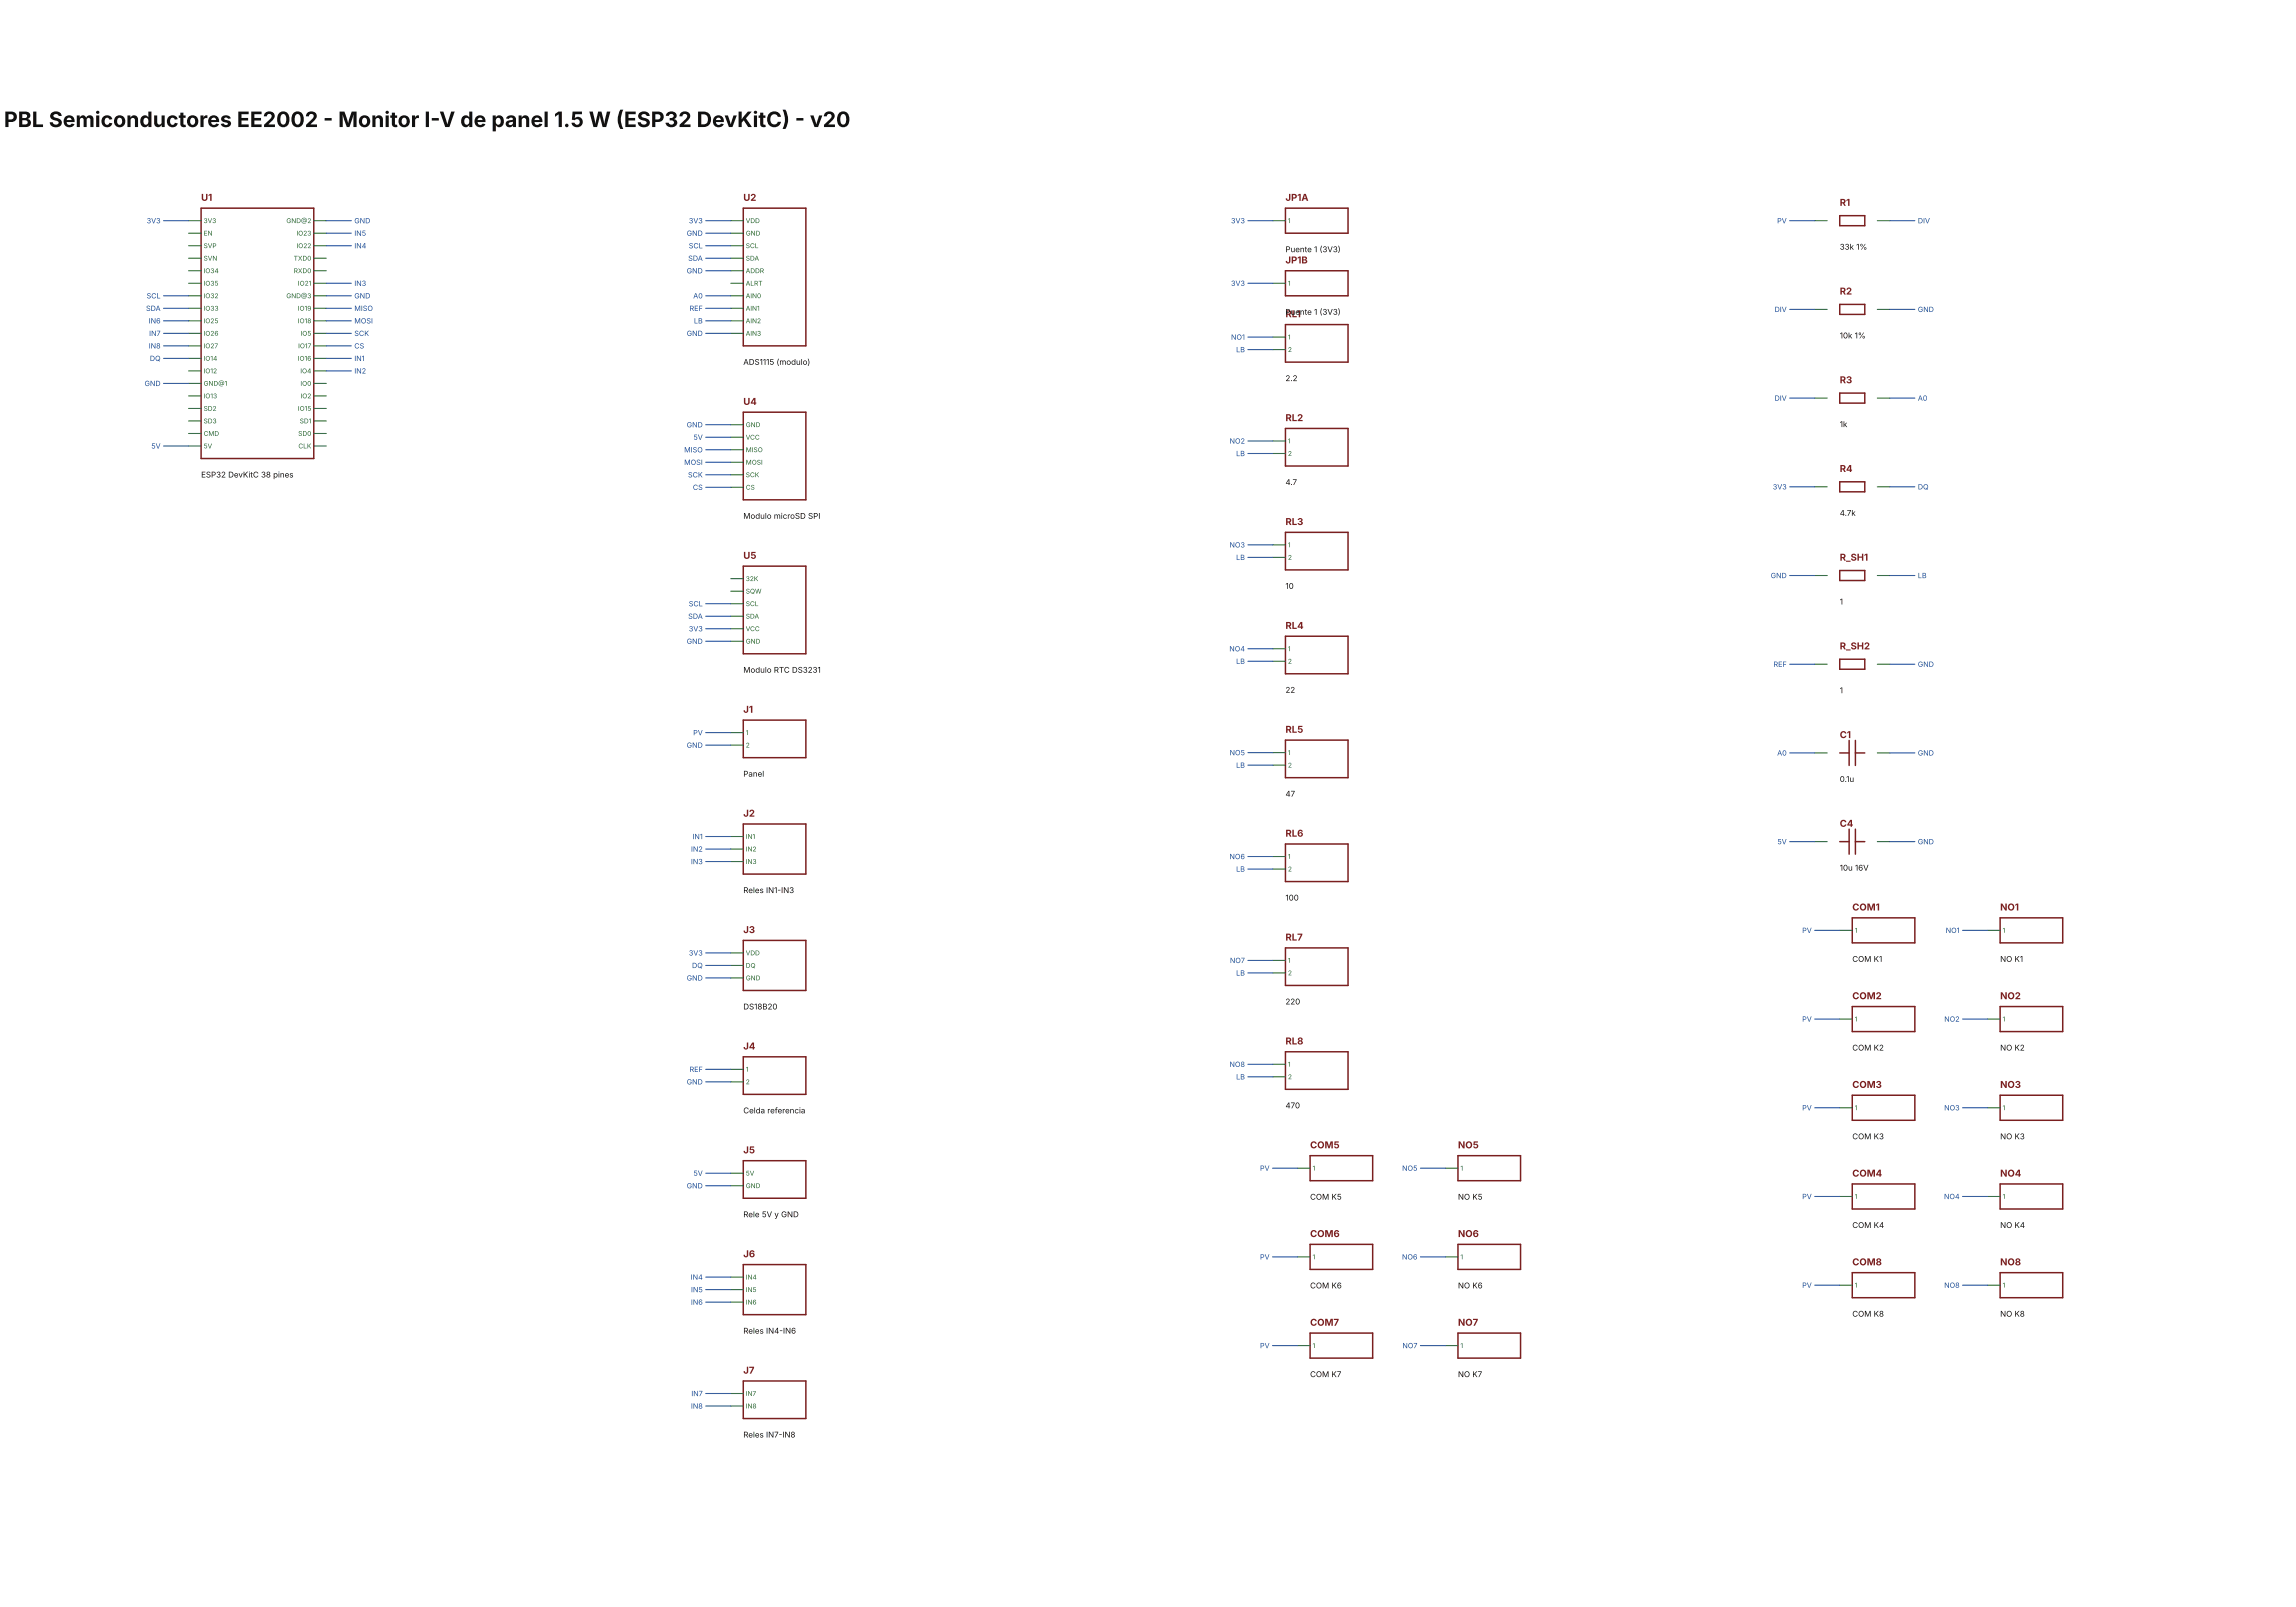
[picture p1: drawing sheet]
<svg xmlns="http://www.w3.org/2000/svg" width="762mm" height="533mm" viewBox="0 0 762 533" stroke-linecap="round" stroke-linejoin="round" font-family="sans-serif">
<defs><g id="words">
<text font-size="7.1" fill="#111" x="1.3" y="42.2">PBL Semiconductores EE2002 - Monitor I-V de panel 1.5 W (ESP32 DevKitC) - v20</text>
<g font-size="3.2" fill="#7a1f1f">
<text x="66.7" y="66.7">U1</text>
<text x="246.7" y="66.7">U2</text>
<text x="426.6" y="66.7">JP1A</text>
<text x="610.6" y="68.3">R1</text>
<text x="426.6" y="87.4">JP1B</text>
<text x="610.6" y="97.8">R2</text>
<text x="426.6" y="105.3">RL1</text>
<text x="610.6" y="127.2">R3</text>
<text x="246.7" y="134.4">U4</text>
<text x="426.6" y="139.8">RL2</text>
<text x="610.6" y="156.7">R4</text>
<text x="426.6" y="174.3">RL3</text>
<text x="246.7" y="185.5">U5</text>
<text x="610.6" y="186.1">R_SH1</text>
<text x="426.6" y="208.8">RL4</text>
<text x="610.6" y="215.6">R_SH2</text>
<text x="246.7" y="236.6">J1</text>
<text x="426.6" y="243.2">RL5</text>
<text x="610.6" y="245">C1</text>
<text x="246.7" y="271.1">J2</text>
<text x="610.6" y="274.4">C4</text>
<text x="426.6" y="277.7">RL6</text>
<text x="614.7" y="302.2">COM1</text>
<text x="663.8" y="302.2">NO1</text>
<text x="246.7" y="309.7">J3</text>
<text x="426.6" y="312.2">RL7</text>
<text x="614.7" y="331.7">COM2</text>
<text x="663.8" y="331.7">NO2</text>
<text x="426.6" y="346.7">RL8</text>
<text x="246.7" y="348.4">J4</text>
<text x="614.7" y="361.1">COM3</text>
<text x="663.8" y="361.1">NO3</text>
<text x="246.7" y="382.8">J5</text>
<text x="434.8" y="381.2">COM5</text>
<text x="483.9" y="381.2">NO5</text>
<text x="614.7" y="390.6">COM4</text>
<text x="663.8" y="390.6">NO4</text>
<text x="434.8" y="410.6">COM6</text>
<text x="483.9" y="410.6">NO6</text>
<text x="246.7" y="417.3">J6</text>
<text x="614.7" y="420">COM8</text>
<text x="663.8" y="420">NO8</text>
<text x="434.8" y="440.1">COM7</text>
<text x="483.9" y="440.1">NO7</text>
<text x="246.7" y="456">J7</text>
</g>
<g font-size="2.6" fill="#111">
<text x="426.6" y="83.7">Puente 1 (3V3)</text>
<text x="610.6" y="82.9">33k 1%</text>
<text x="426.6" y="104.5">Puente 1 (3V3)</text>
<text x="610.6" y="112.3">10k 1%</text>
<text x="246.7" y="121.1">ADS1115 (modulo)</text>
<text x="426.6" y="126.5">2.2</text>
<text x="610.6" y="141.8">1k</text>
<text x="66.7" y="158.5">ESP32 DevKitC 38 pines</text>
<text x="426.6" y="161">4.7</text>
<text x="246.7" y="172.2">Modulo microSD SPI</text>
<text x="610.6" y="171.2">4.7k</text>
<text x="426.6" y="195.5">10</text>
<text x="610.6" y="200.7">1</text>
<text x="246.7" y="223.3">Modulo RTC DS3231</text>
<text x="426.6" y="229.9">22</text>
<text x="610.6" y="230.1">1</text>
<text x="246.7" y="257.8">Panel</text>
<text x="610.6" y="259.5">0.1u</text>
<text x="426.6" y="264.4">47</text>
<text x="610.6" y="289">10u 16V</text>
<text x="246.7" y="296.4">Reles IN1-IN3</text>
<text x="426.6" y="298.9">100</text>
<text x="614.7" y="319.3">COM K1</text>
<text x="663.8" y="319.3">NO K1</text>
<text x="246.7" y="335.1">DS18B20</text>
<text x="426.6" y="333.4">220</text>
<text x="614.7" y="348.7">COM K2</text>
<text x="663.8" y="348.7">NO K2</text>
<text x="246.7" y="369.5">Celda referencia</text>
<text x="426.6" y="367.9">470</text>
<text x="614.7" y="378.2">COM K3</text>
<text x="663.8" y="378.2">NO K3</text>
<text x="434.8" y="398.2">COM K5</text>
<text x="483.9" y="398.2">NO K5</text>
<text x="246.7" y="404">Rele 5V y GND</text>
<text x="614.7" y="407.6">COM K4</text>
<text x="663.8" y="407.6">NO K4</text>
<text x="434.8" y="427.7">COM K6</text>
<text x="483.9" y="427.7">NO K6</text>
<text x="614.7" y="437">COM K8</text>
<text x="663.8" y="437">NO K8</text>
<text x="246.7" y="442.7">Reles IN4-IN6</text>
<text x="434.8" y="457.1">COM K7</text>
<text x="483.9" y="457.1">NO K7</text>
<text x="246.7" y="477.1">Reles IN7-IN8</text>
</g>
<g font-size="2.4" fill="#1f4e9c">
<text x="48.7" y="74.1">3V3</text>
<text x="117.6" y="74.1">GND</text>
<text x="228.6" y="74.1">3V3</text>
<text x="408.5" y="74.1">3V3</text>
<text x="589.8" y="74.1">PV</text>
<text x="636.5" y="74.1">DIV</text>
<text x="117.6" y="82.4">IN4</text>
<text x="117.6" y="78.3">IN5</text>
<text x="227.9" y="78.3">GND</text>
<text x="228.6" y="82.4">SCL</text>
<text x="228.4" y="86.6">SDA</text>
<text x="117.6" y="94.9">IN3</text>
<text x="227.9" y="90.7">GND</text>
<text x="408.5" y="94.9">3V3</text>
<text x="48.6" y="99.1">SCL</text>
<text x="117.6" y="99.1">GND</text>
<text x="230.1" y="99.1">A0</text>
<text x="48.5" y="103.2">SDA</text>
<text x="49.4" y="107.4">IN6</text>
<text x="117.6" y="103.2">MISO</text>
<text x="117.6" y="107.4">MOSI</text>
<text x="228.8" y="103.2">REF</text>
<text x="230.3" y="107.4">LB</text>
<text x="588.9" y="103.6">DIV</text>
<text x="636.5" y="103.6">GND</text>
<text x="49.5" y="111.5">IN7</text>
<text x="117.6" y="111.5">SCK</text>
<text x="227.9" y="111.5">GND</text>
<text x="408.5" y="112.8">NO1</text>
<text x="49.4" y="115.7">IN8</text>
<text x="49.7" y="119.8">DQ</text>
<text x="117.6" y="115.7">CS</text>
<text x="117.6" y="119.8">IN1</text>
<text x="410.2" y="116.9">LB</text>
<text x="117.6" y="124">IN2</text>
<text x="48" y="128.1">GND</text>
<text x="588.9" y="133">DIV</text>
<text x="636.5" y="133">A0</text>
<text x="227.9" y="141.8">GND</text>
<text x="50.2" y="148.9">5V</text>
<text x="230.1" y="146">5V</text>
<text x="408.1" y="147.2">NO2</text>
<text x="227" y="150.2">MISO</text>
<text x="227" y="154.3">MOSI</text>
<text x="410.2" y="151.4">LB</text>
<text x="228.3" y="158.5">SCK</text>
<text x="229.9" y="162.6">CS</text>
<text x="588.4" y="162.5">3V3</text>
<text x="636.5" y="162.5">DQ</text>
<text x="408" y="181.7">NO3</text>
<text x="410.2" y="185.9">LB</text>
<text x="587.6" y="191.9">GND</text>
<text x="636.5" y="191.9">LB</text>
<text x="228.6" y="201.3">SCL</text>
<text x="228.4" y="205.4">SDA</text>
<text x="228.6" y="209.6">3V3</text>
<text x="227.9" y="213.7">GND</text>
<text x="408" y="216.2">NO4</text>
<text x="410.2" y="220.4">LB</text>
<text x="588.6" y="221.3">REF</text>
<text x="636.5" y="221.3">GND</text>
<text x="230" y="244">PV</text>
<text x="227.9" y="248.2">GND</text>
<text x="408.1" y="250.7">NO5</text>
<text x="589.8" y="250.8">A0</text>
<text x="636.5" y="250.8">GND</text>
<text x="410.2" y="254.8">LB</text>
<text x="229.8" y="278.5">IN1</text>
<text x="589.9" y="280.2">5V</text>
<text x="636.5" y="280.2">GND</text>
<text x="229.3" y="286.8">IN3</text>
<text x="229.3" y="282.7">IN2</text>
<text x="408" y="285.2">NO6</text>
<text x="410.2" y="289.3">LB</text>
<text x="598.1" y="309.7">PV</text>
<text x="645.7" y="309.7">NO1</text>
<text x="228.6" y="317.2">3V3</text>
<text x="229.7" y="321.3">DQ</text>
<text x="408.2" y="319.7">NO7</text>
<text x="410.2" y="323.8">LB</text>
<text x="227.9" y="325.5">GND</text>
<text x="598.1" y="339.1">PV</text>
<text x="645.3" y="339.1">NO2</text>
<text x="227.9" y="360">GND</text>
<text x="228.8" y="355.8">REF</text>
<text x="408" y="354.1">NO8</text>
<text x="410.2" y="358.3">LB</text>
<text x="598.1" y="368.6">PV</text>
<text x="645.2" y="368.6">NO3</text>
<text x="418.2" y="388.6">PV</text>
<text x="465.3" y="388.6">NO5</text>
<text x="227.9" y="394.4">GND</text>
<text x="230.1" y="390.3">5V</text>
<text x="598.1" y="398">PV</text>
<text x="645.2" y="398">NO4</text>
<text x="418.2" y="418.1">PV</text>
<text x="465.3" y="418.1">NO6</text>
<text x="229.2" y="424.8">IN4</text>
<text x="229.3" y="428.9">IN5</text>
<text x="598.1" y="427.5">PV</text>
<text x="645.2" y="427.5">NO8</text>
<text x="229.3" y="433.1">IN6</text>
<text x="418.2" y="447.5">PV</text>
<text x="465.4" y="447.5">NO7</text>
<text x="229.3" y="467.6">IN8</text>
<text x="229.4" y="463.4">IN7</text>
</g>
<g font-size="2.2" fill="#2e6b2e">
<text x="67.6" y="74">3V3</text>
<text x="95" y="74">GND@2</text>
<text x="247.5" y="74">VDD</text>
<text x="427.4" y="74">1</text>
<text x="67.6" y="78.2">EN</text>
<text x="67.6" y="82.4">SVP</text>
<text x="98.4" y="78.2">IO23</text>
<text x="98.4" y="82.4">IO22</text>
<text x="247.5" y="78.2">GND</text>
<text x="247.5" y="82.4">SCL</text>
<text x="67.6" y="86.5">SVN</text>
<text x="97.5" y="86.5">TXD0</text>
<text x="247.5" y="86.5">SDA</text>
<text x="67.6" y="90.7">IO34</text>
<text x="67.6" y="94.8">IO35</text>
<text x="97.5" y="90.7">RXD0</text>
<text x="98.8" y="94.8">IO21</text>
<text x="247.5" y="90.7">ADDR</text>
<text x="247.5" y="94.8">ALRT</text>
<text x="427.4" y="94.8">1</text>
<text x="67.6" y="99">IO32</text>
<text x="95" y="99">GND@3</text>
<text x="247.5" y="99">AIN0</text>
<text x="67.6" y="103.1">IO33</text>
<text x="67.6" y="107.3">IO25</text>
<text x="98.8" y="103.1">IO19</text>
<text x="98.8" y="107.3">IO18</text>
<text x="247.5" y="103.1">AIN1</text>
<text x="247.5" y="107.3">AIN2</text>
<text x="67.6" y="111.4">IO26</text>
<text x="99.7" y="111.4">IO5</text>
<text x="247.5" y="111.4">AIN3</text>
<text x="427.4" y="112.7">1</text>
<text x="67.6" y="115.6">IO27</text>
<text x="67.6" y="119.8">IO14</text>
<text x="98.8" y="119.8">IO16</text>
<text x="98.9" y="115.6">IO17</text>
<text x="427.4" y="116.8">2</text>
<text x="67.6" y="123.9">IO12</text>
<text x="99.7" y="123.9">IO4</text>
<text x="67.6" y="128.1">GND@1</text>
<text x="99.7" y="128.1">IO0</text>
<text x="67.6" y="132.2">IO13</text>
<text x="67.6" y="136.4">SD2</text>
<text x="98.8" y="136.4">IO15</text>
<text x="99.7" y="132.2">IO2</text>
<text x="67.6" y="140.5">SD3</text>
<text x="99.5" y="140.5">SD1</text>
<text x="247.5" y="141.8">GND</text>
<text x="67.6" y="144.7">CMD</text>
<text x="67.6" y="148.8">5V</text>
<text x="99" y="144.7">SD0</text>
<text x="99" y="148.8">CLK</text>
<text x="247.5" y="145.9">VCC</text>
<text x="427.4" y="147.2">1</text>
<text x="247.5" y="150.1">MISO</text>
<text x="247.5" y="154.2">MOSI</text>
<text x="427.4" y="151.3">2</text>
<text x="247.5" y="158.4">SCK</text>
<text x="247.5" y="162.5">CS</text>
<text x="427.4" y="181.6">1</text>
<text x="427.4" y="185.8">2</text>
<text x="247.5" y="192.9">32K</text>
<text x="247.5" y="197">SQW</text>
<text x="247.5" y="201.2">SCL</text>
<text x="247.5" y="205.3">SDA</text>
<text x="247.5" y="209.5">VCC</text>
<text x="247.5" y="213.6">GND</text>
<text x="427.4" y="216.1">1</text>
<text x="427.4" y="220.3">2</text>
<text x="247.5" y="244">1</text>
<text x="247.5" y="248.1">2</text>
<text x="427.4" y="250.6">1</text>
<text x="427.4" y="254.8">2</text>
<text x="247.5" y="278.5">IN1</text>
<text x="247.5" y="282.6">IN2</text>
<text x="247.5" y="286.8">IN3</text>
<text x="427.4" y="285.1">1</text>
<text x="427.4" y="289.3">2</text>
<text x="615.5" y="309.6">1</text>
<text x="664.6" y="309.6">1</text>
<text x="247.5" y="317.1">VDD</text>
<text x="247.5" y="321.2">DQ</text>
<text x="427.4" y="319.6">1</text>
<text x="427.4" y="323.7">2</text>
<text x="247.5" y="325.4">GND</text>
<text x="615.5" y="339">1</text>
<text x="664.6" y="339">1</text>
<text x="247.5" y="355.7">1</text>
<text x="247.5" y="359.9">2</text>
<text x="427.4" y="354.1">1</text>
<text x="427.4" y="358.2">2</text>
<text x="615.5" y="368.5">1</text>
<text x="664.6" y="368.5">1</text>
<text x="435.6" y="388.5">1</text>
<text x="484.7" y="388.5">1</text>
<text x="247.5" y="390.2">5V</text>
<text x="247.5" y="394.4">GND</text>
<text x="615.5" y="397.9">1</text>
<text x="664.6" y="397.9">1</text>
<text x="435.6" y="418">1</text>
<text x="484.7" y="418">1</text>
<text x="247.5" y="424.7">IN4</text>
<text x="247.5" y="428.9">IN5</text>
<text x="615.5" y="427.4">1</text>
<text x="664.6" y="427.4">1</text>
<text x="247.5" y="433">IN6</text>
<text x="435.6" y="447.4">1</text>
<text x="484.7" y="447.4">1</text>
<text x="247.5" y="463.3">IN7</text>
<text x="247.5" y="467.5">IN8</text>
</g>
</g></defs>
<g fill="none" stroke="#7a1f1f" stroke-width=".49">
<path d="M66.7 69.1h37.4v83.1h-37.4zM246.7 69.1h20.8v45.7h-20.8zM426.6 69.1h20.8v8.3h-20.8zM610.6 71.6h8.3v3.3h-8.3zM426.6 89.9h20.8v8.3h-20.8zM426.6 107.7h20.8v12.5h-20.8zM610.6 101h8.3v3.4h-8.3zM246.7 136.8h20.8v29.1h-20.8zM610.6 130.5h8.3v3.3h-8.3zM426.6 142.2h20.8v12.5h-20.8zM610.6 159.9h8.3v3.3h-8.3zM426.6 176.7h20.8v12.5h-20.8z"/>
<path d="M246.7 187.9h20.8v29.1h-20.8zM610.6 189.4h8.3v3.3h-8.3zM426.6 211.2h20.8v12.4h-20.8zM610.6 218.8h8.3v3.3h-8.3zM246.7 239h20.8v12.5h-20.8zM426.6 245.7h20.8v12.4h-20.8zM610.6 249.9h3.1M613.7 245.8v8.3M615.8 245.8v8.3M615.8 249.9h3.1M246.7 273.5h20.8v16.6h-20.8zM610.6 279.4h3.1"/>
<path d="M613.7 275.2v8.3M615.8 275.2v8.3M615.8 279.4h3.1M426.6 280.1h20.8v12.5h-20.8zM246.7 312.1h20.8v16.7h-20.8zM426.6 314.6h20.8v12.5h-20.8zM614.7 304.7h20.8v8.3h-20.8zM663.8 304.7h20.8v8.3h-20.8zM614.7 334.1h20.8v8.3h-20.8zM663.8 334.1h20.8v8.3h-20.8zM246.7 350.8h20.8v12.4h-20.8zM426.6 349.1h20.8v12.5h-20.8z"/>
<path d="M614.7 363.5h20.8v8.3h-20.8zM663.8 363.5h20.8v8.3h-20.8zM246.7 385.3h20.8v12.4h-20.8zM434.8 383.6h20.8v8.3h-20.8zM483.9 383.6h20.7v8.3h-20.7zM614.7 393h20.8v8.3h-20.8zM663.8 393h20.8v8.3h-20.8zM246.7 419.7h20.8v16.7h-20.8zM434.8 413h20.8v8.3h-20.8zM483.9 413h20.7v8.3h-20.7zM614.7 422.4h20.8v8.3h-20.8zM663.8 422.4h20.8v8.3h-20.8z"/>
<path d="M246.7 458.4h20.8v12.4h-20.8zM434.8 442.5h20.8v8.3h-20.8zM483.9 442.5h20.7v8.3h-20.7z"/>
</g>
<g fill="none" stroke="#2e6b2e" stroke-width=".35">
<path d="M62.6 73.3h4.1M62.6 77.4h4.1M104.1 73.3h4.2M104.1 77.4h4.2M242.5 73.3h4.2M242.5 77.4h4.2M422.5 73.3h4.1M602.3 73.3h4.1M623 73.3h4.2M62.6 81.6h4.1M62.6 85.7h4.1M62.6 89.9h4.1"/>
<path d="M62.6 94h4.1M62.6 98.2h4.1M104.1 81.6h4.2M104.1 85.7h4.2M104.1 89.9h4.2M104.1 94h4.2M104.1 98.2h4.2M242.5 81.6h4.2M242.5 85.7h4.2M242.5 89.9h4.2M242.5 94h4.2M242.5 98.2h4.2"/>
<path d="M422.5 94h4.1M62.6 102.3h4.1M62.6 106.5h4.1M62.6 110.6h4.1M62.6 114.8h4.1M62.6 119h4.1M104.1 102.3h4.2M104.1 106.5h4.2M104.1 110.6h4.2M104.1 114.8h4.2M104.1 119h4.2M242.5 102.3h4.2"/>
<path d="M242.5 106.5h4.2M242.5 110.6h4.2M422.5 111.9h4.1M422.5 116h4.1M602.3 102.7h4.1M623 102.7h4.2M62.6 123.1h4.1M62.6 127.3h4.1M62.6 131.4h4.1M62.6 135.6h4.1M62.6 139.7h4.1M104.1 123.1h4.2"/>
<path d="M104.1 127.3h4.2M104.1 131.4h4.2M104.1 135.6h4.2M104.1 139.7h4.2M602.3 132.1h4.1M623 132.1h4.2M62.6 143.9h4.1M62.6 148h4.1M104.1 143.9h4.2M104.1 148h4.2M242.5 141h4.2M242.5 145.1h4.2"/>
<path d="M242.5 149.3h4.2M242.5 153.4h4.2M242.5 157.6h4.2M422.5 146.4h4.1M422.5 150.5h4.1M242.5 161.7h4.2M602.3 161.6h4.1M623 161.6h4.2M242.5 192.1h4.2M242.5 196.2h4.2M422.5 180.9h4.1M422.5 185h4.1"/>
<path d="M602.3 191h4.1M623 191h4.2M242.5 200.4h4.2M242.5 204.5h4.2M242.5 208.7h4.2M242.5 212.8h4.2M422.5 215.3h4.1M422.5 219.5h4.1M602.3 220.5h4.1M623 220.5h4.2M242.5 243.2h4.2M242.5 247.3h4.2"/>
<path d="M422.5 249.8h4.1M422.5 254h4.1M602.3 249.9h4.1M623 249.9h4.2M242.5 277.7h4.2M602.3 279.4h4.1M623 279.4h4.2M242.5 281.8h4.2M242.5 286h4.2M422.5 284.3h4.1M422.5 288.5h4.1M242.5 316.3h4.2"/>
<path d="M422.5 318.8h4.1M610.6 308.8h4.1M659.6 308.8h4.2M242.5 320.5h4.2M242.5 324.6h4.2M422.5 322.9h4.1M610.6 338.2h4.1M659.6 338.2h4.2M242.5 354.9h4.2M242.5 359.1h4.2M422.5 353.3h4.1M422.5 357.4h4.1"/>
<path d="M610.6 367.7h4.1M659.6 367.7h4.2M242.5 389.4h4.2M242.5 393.6h4.2M430.6 387.7h4.2M479.7 387.7h4.2M610.6 397.1h4.1M659.6 397.1h4.2M430.6 417.2h4.2M479.7 417.2h4.2M242.5 423.9h4.2M242.5 428.1h4.2"/>
<path d="M242.5 432.2h4.2M610.6 426.6h4.1M659.6 426.6h4.2M430.6 446.6h4.2M479.7 446.6h4.2M242.5 462.5h4.2M242.5 466.7h4.2"/>
</g>
<g fill="none" stroke="#1f4e9c" stroke-width=".35">
<path d="M54.3 73.3h8.3M108.3 73.3h8.3M108.3 77.4h8.3M234.2 73.3h8.3M234.2 77.4h8.3M414.2 73.3h8.3M594 73.3h8.3M627.2 73.3h8.3M54.3 98.2h8.3M108.3 94h8.3M108.3 98.2h8.3M108.3 81.6h8.3"/>
<path d="M234.2 98.2h8.3M234.2 89.9h8.3M234.2 81.6h8.3M234.2 85.7h8.3M414.2 94h8.3M54.3 110.6h8.3M54.3 102.3h8.3M54.3 119h8.3M54.3 106.5h8.3M54.3 114.8h8.3M108.3 110.6h8.3M108.3 102.3h8.3"/>
<path d="M108.3 119h8.3M108.3 106.5h8.3M108.3 114.8h8.3M234.2 110.6h8.3M234.2 102.3h8.3M234.2 106.5h8.3M414.2 116h8.3M414.2 111.9h8.3M594 102.7h8.3M627.2 102.7h8.3M54.3 127.3h8.3M108.3 123.1h8.3"/>
<path d="M594 132.1h8.3M627.2 132.1h8.3M54.3 148h8.3M234.2 145.1h8.3M234.2 141h8.3M234.2 149.3h8.3M234.2 153.4h8.3M234.2 157.6h8.3M414.2 150.5h8.3M414.2 146.4h8.3M234.2 161.7h8.3M594 161.6h8.3"/>
<path d="M627.2 161.6h8.3M414.2 185h8.3M414.2 180.9h8.3M594 191h8.3M627.2 191h8.3M234.2 208.7h8.3M234.2 212.8h8.3M234.2 200.4h8.3M234.2 204.5h8.3M414.2 219.5h8.3M414.2 215.3h8.3M594 220.5h8.3"/>
<path d="M627.2 220.5h8.3M234.2 247.3h8.3M234.2 243.2h8.3M414.2 254h8.3M414.2 249.8h8.3M594 249.9h8.3M627.2 249.9h8.3M234.2 277.7h8.3M594 279.4h8.3M627.2 279.4h8.3M234.2 281.8h8.3M234.2 286h8.3"/>
<path d="M414.2 288.5h8.3M414.2 284.3h8.3M234.2 316.3h8.3M414.2 318.8h8.3M602.3 308.8h8.3M651.3 308.8h8.3M234.2 324.6h8.3M234.2 320.5h8.3M414.2 322.9h8.3M602.3 338.2h8.3M651.3 338.2h8.3M234.2 359.1h8.3"/>
<path d="M234.2 354.9h8.3M414.2 357.4h8.3M414.2 353.3h8.3M602.3 367.7h8.3M651.3 367.7h8.3M234.2 389.4h8.3M234.2 393.6h8.3M422.3 387.7h8.3M471.4 387.7h8.3M602.3 397.1h8.3M651.3 397.1h8.3M422.3 417.2h8.3"/>
<path d="M471.4 417.2h8.3M234.2 423.9h8.3M234.2 428.1h8.3M234.2 432.2h8.3M602.3 426.6h8.3M651.3 426.6h8.3M422.3 446.6h8.3M471.4 446.6h8.3M234.2 462.5h8.3M234.2 466.7h8.3"/>
</g>
<use href="#words"/>
</svg>
